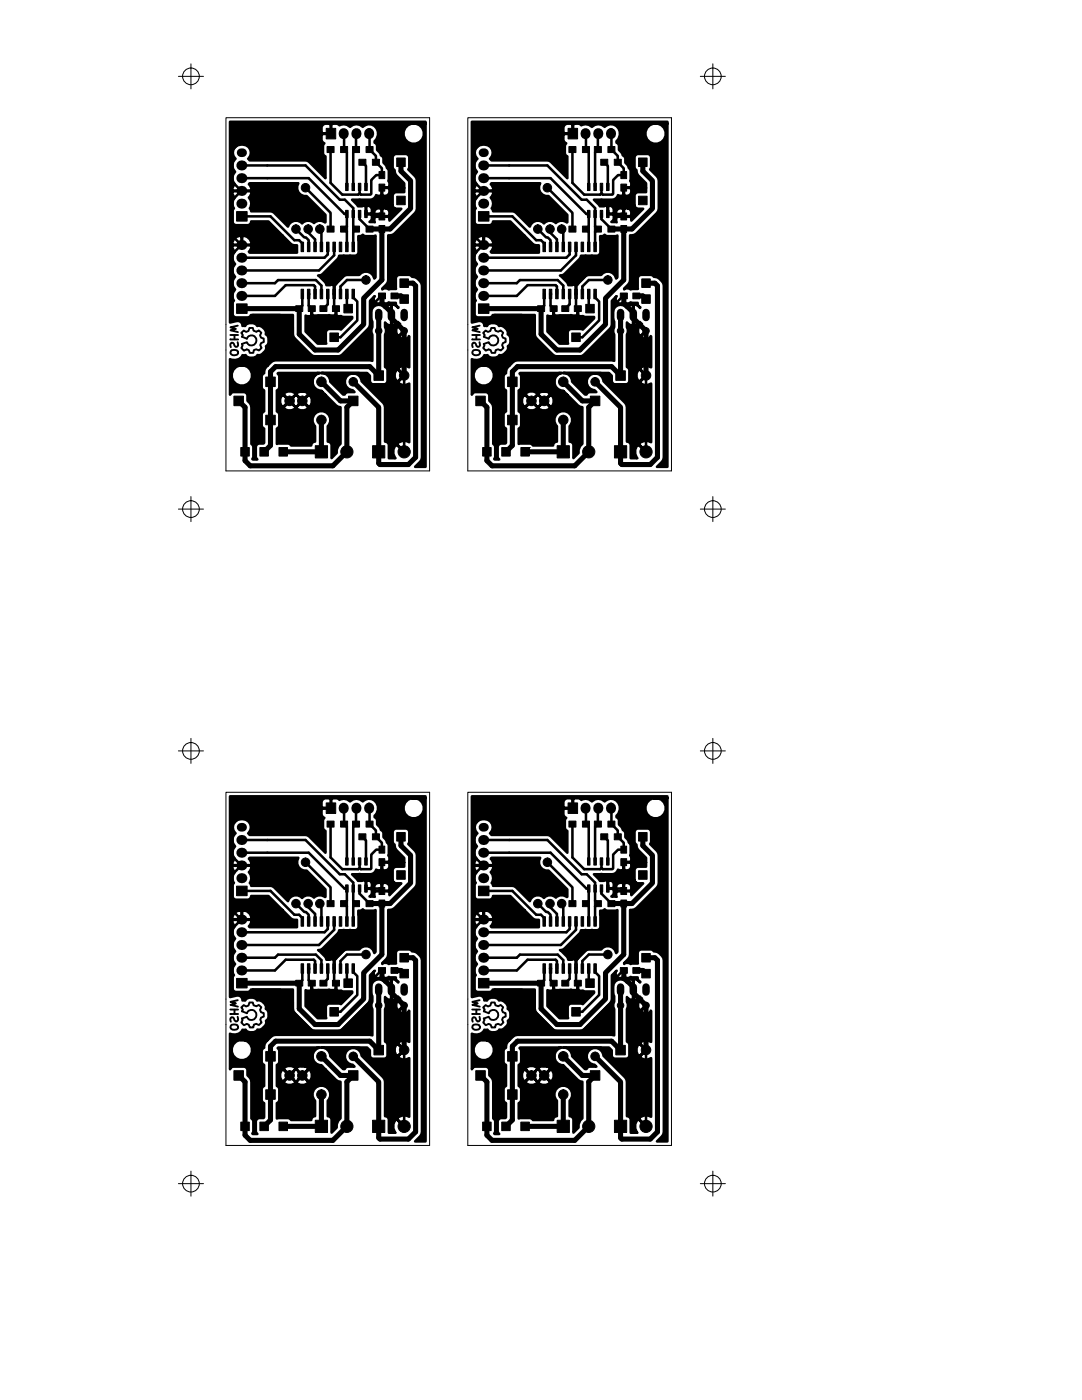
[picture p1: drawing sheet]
<svg xmlns="http://www.w3.org/2000/svg" width="216mm" height="279mm" viewBox="0 0 216 279" stroke-linecap="round" stroke-linejoin="round" font-family="sans-serif">
<g fill="none" stroke="#000" stroke-width=".2">
<path d="M35.6 15.2h5M38.1 12.7v5M139.7 15.2h5M142.2 12.7v5M45.1 23.5h40.6v70.5h-40.6zM93.3 23.5h40.7v70.5h-40.7zM38.1 99.1v5M103.9 89.3h1.7v1.7h-1.7zM105.6 89.3h.1M142.2 99.1v5M35.6 101.6h5M139.7 101.6h5"/>
<path d="M35.6 149.9h5M38.1 147.4v5M45.1 158.1h40.6v70.5h-40.6zM93.3 158.1h40.7v70.5h-40.7zM139.7 149.9h5M142.2 147.4v5M35.6 236.2h5M38.1 233.7v5M139.7 236.2h5M142.2 233.7v5"/>
<circle cx="38.1" cy="15.2" r="1.67"/>
<circle cx="142.2" cy="15.2" r="1.67"/>
<circle cx="38.1" cy="101.6" r="1.67"/>
<circle cx="142.2" cy="101.6" r="1.67"/>
<circle cx="38.1" cy="149.9" r="1.67"/>
<circle cx="142.2" cy="149.9" r="1.67"/>
<circle cx="38.1" cy="236.2" r="1.67"/>
<circle cx="142.2" cy="236.2" r="1.67"/>
</g>
<g fill="none" stroke="#000" stroke-width=".38">
<path d="M46 67.7h1.5M46 66.9h1.5M46.8 66.9v.8M47.4 68.3l.1 .7-.2 .2h-.3l-.5-.8h-.3l-.2 .2 .1 .7M47.4 65l-1.4 .3 1.1 .3-1.1 .3 1.5 .4M47.5 70.3v.3a.93 .93 0 0 1-1.5-.2v-.3a1.1 1.1 0 0 1 1.4-.1l.1 .3M48.1 66.4l.5-.4 .5 .2 .5-.1 .2-.7h.7l.1 .6 .6 .2 .4-.3 .5 .5-.2 .5 .2 .5 .5 .2v.7l-.5 .2-.2 .4 .3 .5-.5 .6-.6-.3-.5 .2-.1 .5h-.7l-.2-.5-.4-.2-.5 .3-.5-.6 .2-.5-.1-.3 1-.3a.98 .98 0 0 0 1.5 .4 .98 .98 0 0 0 0-1.5 .98 .98 0 0 0-1.5 .4l-1-.4 .2-.3zM94.2 67.7h1.6M94.2 66.9h1.6M94.5 69.9a.91 .91 0 0 1 1.3 .4v.3a.93 .93 0 0 1-1.6-.2zM95.1 66.9l-.1 .8M95.7 68.3l.1 .7-.2 .2h-.3l-.5-.8h-.3l-.3 .2 .1 .7"/>
<path d="M95.7 65l-1.4 .3 1 .3-1 .3 1.4 .4M97.5 69.7l-.6 .3-.5-.6 .3-.5-.2-.3 1-.3a.98 .98 0 0 0 1.5 .4 .98 .98 0 0 0 0-1.5 .98 .98 0 0 0-1.5 .4l-1-.4 .2-.3-.3-.5 .5-.4 .5 .2 .4-.1 .2-.7h.7l.2 .6 .5 .2 .5-.3 .5 .5-.3 .5 .2 .5 .6 .2v.7l-.5 .2-.2 .4 .3 .5-.6 .6-.5-.3-.5 .2-.1 .5h-.7l-.2-.5-.4-.2M47.4 199.6l-1.4 .3 1.1 .4-1.1 .2 1.5 .4M95.7 199.6l-1.4 .3 1 .4-1 .2 1.4 .4M46 202.4h1.5M46 201.5h1.5M46.8 201.5v.8M47.4 202.9l.1 .7-.2 .2-.3 .1-.5-.9h-.3l-.2 .2 .1 .7M47.5 204.9v.3a.93 .93 0 0 1-1.5-.2v-.3a1.1 1.1 0 0 1 1.4-.1l.1 .4M49.2 204.3l-.5 .3-.5-.5 .2-.6-.1-.2 1-.4a.98 .98 0 0 0 1.5 .5 .98 .98 0 0 0 0-1.6 .98 .98 0 0 0-1.5 .4l-1-.4 .2-.3-.4-.4 .5-.5 .5 .3 .5-.2 .2-.6h.7l.1 .5 .6 .2 .4-.2 .5 .4-.2 .5 .2 .5 .5 .2v.7l-.5 .2-.2 .4 .3 .6-.5 .5-.6-.3-.5 .2-.1 .5-.7 .1-.2-.6-.4-.1M94.2 202.4h1.6M94.2 201.5h1.6"/>
<path d="M95.1 201.5l-.1 .8M95.7 202.9l.1 .7-.2 .2-.3 .1-.5-.9h-.3l-.3 .2 .1 .7M95.8 204.9v.3a.93 .93 0 0 1-1.6-.2l.1-.3a1.1 1.1 0 0 1 1.3-.1l.2 .4M97.5 204.3l-.6 .3-.5-.5 .3-.6-.2-.2 1-.4a.98 .98 0 0 0 1.5 .5 .98 .98 0 0 0 0-1.6 .98 .98 0 0 0-1.5 .4l-1-.4 .2-.3-.3-.4 .5-.5 .5 .3 .4-.2 .2-.6h.7l.2 .5 .5 .2 .5-.2 .5 .4-.3 .5 .2 .5 .6 .2v.7l-.5 .2-.2 .4 .3 .6-.6 .5-.5-.3-.5 .2-.1 .5-.7 .1-.2-.6-.4-.1"/>
</g>
<g fill="#000" stroke="#000" stroke-width=".2">
<path d="M65.3 29.2h1.4v1.2h-1.4zM65.1 25.6h1.9v2.1h-1.9zM68 29.2h1.4v1.2h-1.4zM69 36.6h.5v1.4h-.5zM70.2 36.6h.5v1.4h-.5zM71.6 31.8h1.4v1.2h-1.4zM70.3 29.2h1.4v1.2h-1.4zM71.5 36.6h.5v1.4h-.5zM72.8 36.6h.5v1.4h-.5zM74.3 31.8h1.4v1.2h-1.4zM73 29.2h1.4v1.2h-1.4zM75.6 34.2h1.2v1.4h-1.2z"/>
<path d="M75.6 36.7h1.2v1.4h-1.2zM79.2 39.2h1.7v1.7h-1.7zM79.2 31.5h1.7v1.7h-1.7zM113.5 29.2h1.4v1.2h-1.4zM113.4 25.6h1.9v2.1h-1.9zM116.2 29.2h1.4v1.2h-1.4zM117.2 36.6h.5v1.4h-.5zM118.5 36.6h.5v1.4h-.5zM119.9 31.8h1.4v1.2h-1.4zM118.6 29.2h1.4v1.2h-1.4zM119.8 36.6h.5v1.4h-.5zM121 36.6h.5v1.4h-.5z"/>
<path d="M122.6 31.8h1.4v1.2h-1.4zM121.3 29.2h1.4v1.2h-1.4zM123.9 34.2h1.1v1.4h-1.1zM123.9 36.7h1.1v1.4h-1.1zM127.4 39.2h1.7v1.7h-1.7zM127.4 31.5h1.7v1.7h-1.7zM47.2 42.2h2.1v1.9h-2.1zM60.1 48.3h.5v1.9h-.5zM60.1 57.7h.5v1.9h-.5zM61.3 48.3h.5v1.9h-.5zM61.3 57.7h.5v1.9h-.5zM62.6 48.3h.5v1.9h-.5z"/>
<path d="M62.6 57.7h.5v1.9h-.5zM63.9 48.3h.5v1.9h-.5zM63.9 57.7h.5v1.9h-.5zM65.2 48.3h.5v1.9h-.5zM65.2 57.7h.5v1.9h-.5zM65.3 45.1h1.4v1.2h-1.4zM66.4 48.3h.5v1.9h-.5zM66.4 57.7h.5v1.9h-.5zM67.7 48.3h.5v1.9h-.5zM67.7 57.7h.5v1.9h-.5zM68 45.1h1.4v1.2h-1.4zM69 48.3h.5v1.9h-.5z"/>
<path d="M69 57.7h.5v1.9h-.5zM69 42h.5v1.4h-.5zM70.2 48.3h.5v1.9h-.5zM70.2 57.7h.5v1.9h-.5zM70.2 42h.5v1.4h-.5zM70.3 45.1h1.4v1.2h-1.4zM71.5 42h.5v1.4h-.5zM72.8 42h.5v1.4h-.5zM73 45.1h1.4v1.2h-1.4zM75.5 58.5h1.4v1.1h-1.4zM75.6 45h1.2v1.4h-1.2zM75.6 42.5h1.2v1.4h-1.2z"/>
<path d="M78 58.5h1.4v1.1h-1.4zM79.8 58.8h1.7v1.7h-1.7zM79.8 55.7h1.7v1.7h-1.7zM95.5 42.2h2.1v1.9h-2.1zM108.3 48.3h.5v1.9h-.5zM108.3 57.7h.5v1.9h-.5zM109.6 48.3h.5v1.9h-.5zM109.6 57.7h.5v1.9h-.5zM110.9 48.3h.5v1.9h-.5zM110.9 57.7h.5v1.9h-.5zM112.1 48.3h.5v1.9h-.5zM112.1 57.7h.5v1.9h-.5z"/>
<path d="M113.4 48.3h.5v1.9h-.5zM113.4 57.7h.5v1.9h-.5zM113.5 45.1h1.4v1.2h-1.4zM114.7 48.3h.5v1.9h-.5zM114.7 57.7h.5v1.9h-.5zM116 48.3h.5v1.9h-.5zM116 57.7h.5v1.9h-.5zM116.2 45.1h1.4v1.2h-1.4zM117.2 48.3h.5v1.9h-.5zM117.2 57.7h.5v1.9h-.5zM117.2 42h.5v1.4h-.5zM118.5 48.3h.5v1.9h-.5z"/>
<path d="M118.5 57.7h.5v1.9h-.5zM118.5 42h.5v1.4h-.5zM118.6 45.1h1.4v1.2h-1.4zM119.8 42h.5v1.4h-.5zM121 42h.5v1.4h-.5zM121.3 45.1h1.4v1.2h-1.4zM123.8 58.5h1.4v1.1h-1.4zM123.9 45h1.1v1.4h-1.1zM123.9 42.5h1.1v1.4h-1.1zM126.3 58.5h1.4v1.1h-1.4zM128.1 58.8h1.7v1.7h-1.7zM128.1 55.7h1.7v1.7h-1.7z"/>
<path d="M46.7 79.1h1.9v1.9h-1.9zM47.2 60.6h2.1v1.9h-2.1zM53 75.3h1.9v1.8h-1.9zM59 61h1.4v1.2h-1.4zM61.5 61h1.4v1.2h-1.4zM63.8 61h1.4v1.2h-1.4zM65.8 66.5h1.7v1.7h-1.7zM66.3 61h1.4v1.2h-1.4zM68.6 60.7h1.7v1.7h-1.7zM74.6 74h1.9v1.9h-1.9zM94.9 79.1h1.9v1.9h-1.9zM95.5 60.6h2.1v1.9h-2.1z"/>
<path d="M101.3 75.3h1.9v1.8h-1.9zM107.3 61h1.4v1.2h-1.4zM109.8 61h1.4v1.2h-1.4zM112.1 61h1.4v1.2h-1.4zM114.1 66.5h1.7v1.7h-1.7zM114.6 61h1.4v1.2h-1.4zM116.9 60.7h1.7v1.7h-1.7zM122.9 74h1.9v1.9h-1.9zM48 89.3h1.7v1.7h-1.7zM51.9 89.3h1.7v1.7h-1.7zM53 82.9h1.9v1.9h-1.9zM55.7 89.3h1.7v1.7h-1.7z"/>
<path d="M62.9 88.9h2.5v2.5h-2.5zM69.5 79.1h1.9v1.9h-1.9zM74.3 88.9h2.5v2.5h-2.5zM96.3 89.3h1.7v1.7h-1.7zM100.1 89.3h1.7v1.7h-1.7zM101.3 82.9h1.9v1.9h-1.9zM111.2 88.9h2.4v2.5h-2.4zM117.8 79.1h1.9v1.9h-1.9zM122.6 88.9h2.4v2.5h-2.4zM47.2 176.9h2.1v1.9h-2.1zM65.3 163.9h1.4v1.2h-1.4zM65.3 179.7h1.4v1.2h-1.4z"/>
<path d="M65.1 160.2h1.9v2.1h-1.9zM68 163.9h1.4v1.2h-1.4zM68 179.7h1.4v1.2h-1.4zM69 176.6h.5v1.4h-.5zM69 171.2h.5v1.4h-.5zM70.2 176.6h.5v1.4h-.5zM70.2 171.2h.5v1.4h-.5zM71.6 166.4h1.4v1.2h-1.4zM70.3 163.9h1.4v1.2h-1.4zM71.5 176.6h.5v1.4h-.5zM71.5 171.2h.5v1.4h-.5zM72.8 176.6h.5v1.4h-.5z"/>
<path d="M72.8 171.2h.5v1.4h-.5zM74.3 166.4h1.4v1.2h-1.4zM73 163.9h1.4v1.2h-1.4zM75.6 168.9h1.2v1.4h-1.2zM75.6 171.4h1.2v1.4h-1.2zM75.6 177.1h1.2v1.4h-1.2zM79.2 173.8h1.7v1.7h-1.7zM79.2 166.2h1.7v1.7h-1.7zM95.5 176.9h2.1v1.9h-2.1zM113.5 163.9h1.4v1.2h-1.4zM113.5 179.7h1.4v1.2h-1.4zM113.4 160.2h1.9v2.1h-1.9z"/>
<path d="M116.2 163.9h1.4v1.2h-1.4zM116.2 179.7h1.4v1.2h-1.4zM117.2 176.6h.5v1.4h-.5zM117.2 171.2h.5v1.4h-.5zM118.5 176.6h.5v1.4h-.5zM118.5 171.2h.5v1.4h-.5zM119.9 166.4h1.4v1.2h-1.4zM118.6 163.9h1.4v1.2h-1.4zM119.8 176.6h.5v1.4h-.5zM119.8 171.2h.5v1.4h-.5zM121 176.6h.5v1.4h-.5zM121 171.2h.5v1.4h-.5z"/>
<path d="M122.6 166.4h1.4v1.2h-1.4zM121.3 163.9h1.4v1.2h-1.4zM123.9 168.9h1.1v1.4h-1.1zM123.9 171.4h1.1v1.4h-1.1zM123.9 177.1h1.1v1.4h-1.1zM127.4 173.8h1.7v1.7h-1.7zM127.4 166.2h1.7v1.7h-1.7zM47.2 195.3h2.1v1.9h-2.1zM60.1 182.9h.5v1.9h-.5zM60.1 192.3h.5v1.9h-.5zM59 195.6h1.4v1.2h-1.4zM61.3 182.9h.5v1.9h-.5z"/>
<path d="M61.3 192.3h.5v1.9h-.5zM62.6 182.9h.5v1.9h-.5zM62.6 192.3h.5v1.9h-.5zM61.5 195.6h1.4v1.2h-1.4zM63.9 182.9h.5v1.9h-.5zM63.9 192.3h.5v1.9h-.5zM65.2 182.9h.5v1.9h-.5zM65.2 192.3h.5v1.9h-.5zM63.8 195.6h1.4v1.2h-1.4zM66.4 182.9h.5v1.9h-.5zM66.4 192.3h.5v1.9h-.5zM67.7 182.9h.5v1.9h-.5z"/>
<path d="M67.7 192.3h.5v1.9h-.5zM66.3 195.6h1.4v1.2h-1.4zM68.6 195.4h1.7v1.7h-1.7zM69 182.9h.5v1.9h-.5zM69 192.3h.5v1.9h-.5zM70.2 182.9h.5v1.9h-.5zM70.2 192.3h.5v1.9h-.5zM70.3 179.7h1.4v1.2h-1.4zM73 179.7h1.4v1.2h-1.4zM75.5 193.1h1.4v1.2h-1.4zM75.6 179.6h1.2v1.4h-1.2zM78 193.1h1.4v1.2h-1.4z"/>
<path d="M79.8 193.5h1.7v1.7h-1.7zM79.8 190.3h1.7v1.7h-1.7zM95.5 195.3h2.1v1.9h-2.1zM108.3 182.9h.5v1.9h-.5zM108.3 192.3h.5v1.9h-.5zM107.3 195.6h1.4v1.2h-1.4zM109.6 182.9h.5v1.9h-.5zM109.6 192.3h.5v1.9h-.5zM110.9 182.9h.5v1.9h-.5zM110.9 192.3h.5v1.9h-.5zM109.8 195.6h1.4v1.2h-1.4zM112.1 182.9h.5v1.9h-.5z"/>
<path d="M112.1 192.3h.5v1.9h-.5zM113.4 182.9h.5v1.9h-.5zM113.4 192.3h.5v1.9h-.5zM112.1 195.6h1.4v1.2h-1.4zM114.7 182.9h.5v1.9h-.5zM114.7 192.3h.5v1.9h-.5zM116 182.9h.5v1.9h-.5zM116 192.3h.5v1.9h-.5zM114.6 195.6h1.4v1.2h-1.4zM116.9 195.4h1.7v1.7h-1.7zM117.2 182.9h.5v1.9h-.5zM117.2 192.3h.5v1.9h-.5z"/>
<path d="M118.5 182.9h.5v1.9h-.5zM118.5 192.3h.5v1.9h-.5zM118.6 179.7h1.4v1.2h-1.4zM121.3 179.7h1.4v1.2h-1.4zM123.8 193.1h1.4v1.2h-1.4zM123.9 179.6h1.1v1.4h-1.1zM126.3 193.1h1.4v1.2h-1.4zM128.1 193.5h1.7v1.7h-1.7zM128.1 190.3h1.7v1.7h-1.7zM46.7 213.7h1.9v1.9h-1.9zM53 209.9h1.9v1.9h-1.9zM53 217.5h1.9v1.9h-1.9z"/>
<path d="M65.8 201.1h1.7v1.7h-1.7zM69.5 213.7h1.9v1.9h-1.9zM74.6 208.6h1.9v1.9h-1.9zM94.9 213.7h1.9v1.9h-1.9zM101.3 209.9h1.9v1.9h-1.9zM101.3 217.5h1.9v1.9h-1.9zM114.1 201.1h1.7v1.7h-1.7zM117.8 213.7h1.9v1.9h-1.9zM122.9 208.6h1.9v1.9h-1.9zM48 223.9h1.7v1.7h-1.7zM51.9 223.9h1.7v1.7h-1.7zM55.7 223.9h1.7v1.7h-1.7z"/>
<path d="M62.9 223.6h2.5v2.4h-2.5zM74.3 223.6h2.5v2.4h-2.5zM96.3 223.9h1.7v1.7h-1.7zM100.1 223.9h1.7v1.7h-1.7zM103.9 223.9h1.7v1.7h-1.7zM111.2 223.6h2.4v2.4h-2.4zM122.6 223.6h2.4v2.4h-2.4z"/>
<circle cx="61" cy="37.5" r=".85"/>
<circle cx="109.2" cy="37.5" r=".85"/>
<circle cx="59.1" cy="45.7" r=".85"/>
<circle cx="61.5" cy="45.7" r=".85"/>
<circle cx="63.8" cy="45.7" r=".85"/>
<circle cx="73" cy="52.7" r=".85"/>
<circle cx="73" cy="55.9" r=".85"/>
<circle cx="75.6" cy="40.6" r=".85"/>
<circle cx="107.3" cy="45.7" r=".85"/>
<circle cx="109.7" cy="45.7" r=".85"/>
<circle cx="112.1" cy="45.7" r=".85"/>
<circle cx="121.3" cy="52.7" r=".85"/>
<circle cx="121.3" cy="55.9" r=".85"/>
<circle cx="123.8" cy="40.6" r=".85"/>
<circle cx="57.1" cy="64.1" r=".85"/>
<circle cx="64.1" cy="76.2" r=".95"/>
<circle cx="70.5" cy="76.2" r=".85"/>
<circle cx="75.6" cy="66" r=".65"/>
<circle cx="80.6" cy="74.9" r=".95"/>
<circle cx="80.6" cy="66" r=".65"/>
<circle cx="105.4" cy="64.1" r=".85"/>
<circle cx="112.4" cy="76.2" r=".95"/>
<circle cx="118.7" cy="76.2" r=".85"/>
<circle cx="123.8" cy="66" r=".65"/>
<circle cx="128.9" cy="74.9" r=".95"/>
<circle cx="128.9" cy="66" r=".65"/>
<circle cx="57.8" cy="80" r=".95"/>
<circle cx="60.3" cy="80" r=".95"/>
<circle cx="64.1" cy="83.8" r=".95"/>
<circle cx="69.2" cy="90.2" r="1.22"/>
<circle cx="80.6" cy="90.2" r="1.22"/>
<circle cx="106" cy="80" r=".95"/>
<circle cx="108.6" cy="80" r=".95"/>
<circle cx="112.4" cy="83.8" r=".95"/>
<circle cx="117.5" cy="90.2" r="1.22"/>
<circle cx="128.9" cy="90.2" r="1.22"/>
<circle cx="61" cy="172.1" r=".85"/>
<circle cx="75.6" cy="175.3" r=".85"/>
<circle cx="109.2" cy="172.1" r=".85"/>
<circle cx="123.8" cy="175.3" r=".85"/>
<circle cx="57.1" cy="198.8" r=".85"/>
<circle cx="59.1" cy="180.3" r=".85"/>
<circle cx="61.5" cy="180.3" r=".85"/>
<circle cx="63.8" cy="180.3" r=".85"/>
<circle cx="73" cy="190.5" r=".85"/>
<circle cx="73" cy="187.3" r=".85"/>
<circle cx="105.4" cy="198.8" r=".85"/>
<circle cx="107.3" cy="180.3" r=".85"/>
<circle cx="109.7" cy="180.3" r=".85"/>
<circle cx="112.1" cy="180.3" r=".85"/>
<circle cx="121.3" cy="190.5" r=".85"/>
<circle cx="121.3" cy="187.3" r=".85"/>
<circle cx="57.8" cy="214.6" r=".95"/>
<circle cx="60.3" cy="214.6" r=".95"/>
<circle cx="64.1" cy="218.4" r=".95"/>
<circle cx="64.1" cy="210.8" r=".95"/>
<circle cx="70.5" cy="210.8" r=".85"/>
<circle cx="75.6" cy="200.7" r=".65"/>
<circle cx="80.6" cy="209.6" r=".95"/>
<circle cx="80.6" cy="200.7" r=".65"/>
<circle cx="106" cy="214.6" r=".95"/>
<circle cx="108.6" cy="214.6" r=".95"/>
<circle cx="112.4" cy="210.8" r=".95"/>
<circle cx="112.4" cy="218.4" r=".95"/>
<circle cx="118.7" cy="210.8" r=".85"/>
<circle cx="123.8" cy="200.7" r=".65"/>
<circle cx="128.9" cy="209.6" r=".95"/>
<circle cx="128.9" cy="200.7" r=".65"/>
<circle cx="69.2" cy="224.8" r="1.22"/>
<circle cx="80.6" cy="224.8" r="1.22"/>
<circle cx="117.5" cy="224.8" r="1.22"/>
<circle cx="128.9" cy="224.8" r="1.22"/>
</g>
<g fill="none" stroke="#000" stroke-width="2">
<path d="M48.2 38.1h.2M48.2 35.6h.2M48.2 33h.2M68.6 26.6v.2M71.1 26.6v.2M73.7 26.6v.2M96.4 38.1h.2M96.4 35.6h.2M96.4 33h.2M116.8 26.6v.2M119.4 26.6v.2M121.9 26.6v.2"/>
<path d="M48.2 40.6h.2M48.2 59.1h.2M48.2 56.5h.2M48.2 54h.2M48.2 51.4h.2M48.2 48.9h.2M96.4 40.6h.2M96.4 59.1h.2M96.4 56.5h.2M96.4 54h.2M96.4 51.4h.2M96.4 48.9h.2"/>
<path d="M48.2 175.3h.2M48.2 172.7h.2M48.2 170.2h.2M48.2 167.6h.2M68.6 161.2v.2M71.1 161.2v.2M73.7 161.2v.2M96.4 175.3h.2M96.4 172.7h.2M96.4 170.2h.2M96.4 167.6h.2M116.8 161.2v.2"/>
<path d="M119.4 161.2v.2M121.9 161.2v.2M48.2 193.7h.2M48.2 191.1h.2M48.2 188.6h.2M48.2 186.1h.2M48.2 183.5h.2M96.4 193.7h.2M96.4 191.1h.2M96.4 188.6h.2M96.4 186.1h.2M96.4 183.5h.2"/>
</g>
<path d="M48.1 30.5h.3M96.4 30.5h.3M48.1 165.1h.3M96.4 165.1h.3" fill="none" stroke="#000" stroke-width="1.7"/>
<path d="M75.6 62.4v1M78.1 62.4v1M80.6 62.4v1M123.8 62.4v1M126.4 62.4v1M128.9 62.4v1M75.6 197v1M78.1 197v1M80.6 197v1M123.8 197v1M126.4 197v1M128.9 197v1" fill="none" stroke="#000" stroke-width="1.5"/>
<path d="M103.9 89.3h1.7v1.7h-1.7z" fill="#000"/>
<g fill="none" stroke="#000" stroke-width=".51">
<path d="M48.1 38.1h.2l-1.9 1.8v7.2l1.9 1.8h-.2M48.3 35.6h13.3l7.1 7.1h.5M48.3 33h12.7l6.8 6.9h1l1.7 1.6v3.7l.5 .5-.5 .6v3M61 37.5l5 5v3.2M66 29.8v6.7l2.3 2.3h3.2l.3-.2M66 26.5v.2h-16.4l-3.2 3.2v6.4l1.8 1.8M66 25.9v.1M68.6 26.7l.1 3.1 .5 .6v6.9M71.1 26.7l-.1 3.1-.5 .6v6.9M72.3 32.4l.7 .7v4.2M73.7 26.7v3.1l1.3 1.3v1.3l1.2 1.2v1.3h-1.1l-1 1v2.8l-.2 .1h-1.9l-.2-.2v-1.3M76.2 37.4v2.6l-.6 .6 .6 .7v1.9l-.5-.5h-2.7"/>
<path d="M96.4 38.1h.1l-1.8 1.8v7.2l1.8 1.8h-.1M96.5 33h12.7l6.9 6.9h1l1.6 1.6v3.7l.6 .5-.6 .6v3M96.5 35.6h13.4l7.1 7.1h.5M109.2 37.5l5 5v3.2M114.2 29.8v6.7l2.4 2.3h3.2l.2-.2M114.3 26.5v.2h-16.4l-3.2 3.2v6.4l1.7 1.8M114.3 25.9v.1M116.8 26.7l.1 3.1 .6 .6v6.9M119.4 26.7l-.1 3.1-.6 .6v6.9M120.6 32.4l.7 .7v4.2M121.9 26.7l.1 3.1 1.3 1.3v1.3l1.2 1.2v1.3h-1.2l-1 1v2.8l-.1 .1h-1.9l-.3-.2v-1.3M124.5 37.4v2.6l-.7 .6 .7 .7v1.9l-.5-.5h-2.7"/>
<path d="M48.2 48.9l-1.8 1.8v12.5l.3 .3h3.1l.7-.6h5.4l2.5 2.5v1.8l3.9 3.9h5.7l6.1-6v-4l2.1-2M48.3 43.2h5.7l4.7 4.7h1l.6 .7v.7M48.3 56.5h6.6l.6-.6h7.5l1.1 1.1v1.7M59.1 45.7l1.6 1.7h.3l.6 .5v1.4M60.3 58.7v2.3l-.6 .6M61.5 45.7l.1 .8 1.3 1.3v1.5M62.9 58.7v-1.5l-.3-.3h-5.6l-2.1 2.2h-6.6M63.8 45.7l.3 .4v3.2M65.4 49.3v1.5l-.6 .6h-16.5M65.4 58.7v2l-.9 .9M66.7 49.3v1.6l-3.1 3.1h-15.3M69.2 42.2v3l-.5 .5 .5 .6v3"/>
<path d="M69.2 58.7v2.6l.3 .3M70.5 58.7v.7l.8 .8v3.8l-3.4 3.3h-1.2M71.8 42.7v1l1.9 2M73 55.9h-3.8l-1.3 1.3v1.5M73 52.7h-2l-4.3 4.3v4.2l.3 .4v1.1l-.2 .3h-4.3l-.3-.3v-1.1l-.6-.6v-2.3M96.4 48.9l-1.7 1.8v12.5l.3 .3h3.1l.6-.6h5.4l2.6 2.5v1.8l3.9 3.9h5.7l6-6v-4l2.2-2M96.5 43.2h5.7l4.8 4.7h.9l.7 .7v.7M96.5 56.5h6.6l.6-.6h7.6l1.1 1.1v1.7M107.3 45.7l1.7 1.7h.3l.6 .5v1.4M108.6 58.7v2.3l-.6 .6M109.8 45.7l.1 .8 1.2 1.3v1.5M111.1 58.7v-1.5l-.2-.3h-5.6l-2.2 2.2h-6.6"/>
<path d="M112.1 45.7l.3 .4v3.2M113.7 49.3v1.5l-.7 .6h-16.5M113.7 58.7v2l-.9 .9M114.9 49.3v1.6l-3 3.1h-15.4M117.5 42.2v3l-.6 .5 .6 .6v3M117.5 58.7v2.6l.2 .3M118.7 58.7v.7l.9 .8v3.8l-3.4 3.3h-1.3M120 42.7v1l2 2M121.3 55.9h-3.8l-1.3 1.3v1.5M121.3 52.7h-2.1l-4.3 4.3v4.2l.4 .4v1.1l-.3 .3h-4.3l-.2-.3v-1.1l-.6-.6v-2.3M60.3 80l2.1-2v-2.6l.9-1h8.4l2.3 2.3h4.9l1.7-1.8v15.3M108.6 80l2-2v-2.6l.9-1h8.4l2.3 2.3h4.9l1.8-1.8v15.3"/>
<path d="M48.1 172.7h.2l-1.9 1.8v7.3l1.9 1.7h-.2M48.3 167.6h12.7l6.8 6.9h1l1.7 1.6v3.7l.5 .5-.5 .6v3M48.3 170.2h13.3l7.1 7.1h.5M48.3 177.8h5.7l4.7 4.8h1l.6 .6v.7M61 172.1l5 5v3.2M66 164.5v6.6l2.3 2.4h3.2l.3-.3M66 161.1v.2h-16.4l-3.2 3.2v6.5l1.8 1.7M66 160.5v.2M68.6 161.3l.1 3.2 .5 .5v6.9M69.2 176.8v3l-.5 .5 .5 .6v3M71.1 161.3l-.1 3.2-.5 .5v6.9M71.8 177.3v1.1l1.9 1.9"/>
<path d="M72.3 167l.7 .7v4.2M73.7 161.3v3.2l1.3 1.2v1.3l1.2 1.2v1.4h-1.1l-1 .9v2.8l-.2 .2h-1.9l-.2-.3v-1.3M76.2 172.1v2.5l-.6 .7 .6 .6v1.9l-.5-.5h-2.7M96.4 172.7h.1l-1.8 1.8v7.3l1.8 1.7h-.1M96.5 167.6h12.7l6.9 6.9h1l1.6 1.6v3.7l.6 .5-.6 .6v3M96.5 170.2h13.4l7.1 7.1h.5M96.5 177.8h5.7l4.8 4.8h.9l.7 .6v.7M109.2 172.1l5 5v3.2M114.2 164.5v6.6l2.4 2.4h3.2l.2-.3M114.3 161.1v.2h-16.4l-3.2 3.2v6.5l1.7 1.7M114.3 160.5v.2M116.8 161.3l.1 3.2 .6 .5v6.9"/>
<path d="M117.5 176.8v3l-.6 .5 .6 .6v3M119.4 161.3l-.1 3.2-.6 .5v6.9M120 177.3v1.1l2 1.9M120.6 167l.7 .7v4.2M121.9 161.3l.1 3.2 1.3 1.2v1.3l1.2 1.2v1.4h-1.2l-1 .9v2.8l-.1 .2h-1.9l-.3-.3v-1.3M124.5 172.1v2.5l-.7 .7 .7 .6v1.9l-.5-.5h-2.7M48.2 183.5l-1.8 1.8v12.5l.3 .3h3.1l.7-.6h5.4l2.5 2.5v1.8l3.9 3.9h5.7l6.1-6v-4l2.1-2M48.3 191.1h6.6l.6-.6h7.5l1.1 1.1v1.7M59.1 180.3l1.6 1.7h.3l.6 .6v1.3M60.3 193.3v2.3l-.6 .6M61.5 180.3l.1 .8 1.3 1.3v1.5M62.9 193.3v-1.5l-.3-.3h-5.6l-2.1 2.2h-6.6"/>
<path d="M63.8 180.3l.3 .4v3.2M65.4 183.9v1.5l-.6 .7h-16.5M65.4 193.3v2l-.9 .9M66.7 183.9v1.7l-3.1 3h-15.3M69.2 193.3v2.7l.3 .2M70.5 193.3v.7l.8 .8v3.8l-3.4 3.3h-1.2M73 190.5h-3.8l-1.3 1.3v1.5M73 187.3h-2l-4.3 4.3v4.3l.3 .3v1.1l-.2 .3h-4.3l-.3-.3v-1.1l-.6-.6v-2.3M96.4 183.5l-1.7 1.8v12.5l.3 .3h3.1l.6-.6h5.4l2.6 2.5v1.8l3.9 3.9h5.7l6-6v-4l2.2-2M96.5 191.1h6.6l.6-.6h7.6l1.1 1.1v1.7M107.3 180.3l1.7 1.7h.3l.6 .6v1.3M108.6 193.3v2.3l-.6 .6"/>
<path d="M109.8 180.3l.1 .8 1.2 1.3v1.5M111.1 193.3v-1.5l-.2-.3h-5.6l-2.2 2.2h-6.6M112.1 180.3l.3 .4v3.2M113.7 183.9v1.5l-.7 .7h-16.5M113.7 193.3v2l-.9 .9M114.9 183.9v1.7l-3 3h-15.4M117.5 193.3v2.7l.2 .2M118.7 193.3v.7l.9 .8v3.8l-3.4 3.3h-1.3M121.3 190.5h-3.8l-1.3 1.3v1.5M121.3 187.3h-2.1l-4.3 4.3v4.3l.4 .3v1.1l-.3 .3h-4.3l-.2-.3v-1.1l-.6-.6v-2.3M60.3 214.6l2.1-2v-2.6l.9-.9h8.4l2.3 2.2h4.9l1.7-1.7v15.2M108.6 214.6l2-2v-2.6l.9-.9h8.4l2.3 2.2h4.9l1.8-1.7v15.2"/>
</g>
<g fill="none" stroke="#000" stroke-width="1">
<path d="M73.7 26v.1M80 32.4v1.8l1.9 1.9v5.5l-4.1 4.1h-4.1h.1M121.9 26l.1 .1M128.3 32.4v1.8l1.9 1.9v5.5l-4.1 4.1h-4.1h.1M76.2 45.7v10.2l-3.6 3.6v5.3l-5.1 5h-4.6l-3.2-3.1v-5.1h-11.4M76.2 59.1v1.4l1.9 1.9v1.1l2.5 2.5v8.9M78.7 59.1h1.3l.6 .6M80.6 56.5h1.8l.5 .5v34.3l-1.4 1.4h-5.7l-.2-.2v-11.2l-5.1-5.1M124.5 45.7v10.2l-3.7 3.6v5.3l-5.1 5h-4.6l-3.1-3.1v-5.1h-11.5M124.5 59.1v1.4l1.9 1.9v1.1l2.5 2.5v8.9M127 59.1h1.3l.6 .6M128.9 56.5h1.8l.5 .5v34.3l-1.5 1.4h-5.6l-.3-.2v-11.2l-5.1-5.1"/>
<path d="M64.1 76.2l3.8 3.8h2.6l-1.3 1.3v8.9l-2.8 2.8h-16.5l-1-1.1v-10.6l-1.3-1.3M75.6 62.9v12.1l-1.8-1.8h-18.8l-1 1v14.7l-1.3 1.3M112.4 76.2l3.8 3.8h2.5l-1.2 1.3v8.9l-2.8 2.8h-16.5l-1-1.1v-10.6l-1.3-1.3M123.8 62.9v12.1l-1.8-1.8h-18.7l-1.1 1v14.7l-1.2 1.3M64.1 83.8v6.4h-7.6M112.4 83.8v6.4h-7.6M73.7 160.7h.1M80 167v1.8l1.9 1.9v5.5l-4.1 4.1h-4M121.9 160.7h.1M128.3 167v1.8l1.9 1.9v5.5l-4.1 4.1h-4.1M75.6 197.5v12.1l-1.8-1.8h-18.8l-1 1v14.7l-1.3 1.3M76.2 180.3v10.2l-3.6 3.6v5.3l-5.1 5.1h-4.6l-3.2-3.2v-5.1h-11.4"/>
<path d="M76.2 193.7v1.4l1.9 1.9v1.1l2.5 2.6v8.8M78.7 193.7h1.3l.6 .6M80.6 191.1h1.8l.5 .6v34.2l-1.4 1.4h-5.7l-.2-.2v-11.2l-5.1-5.1M122 180.3h.1M123.8 197.5v12.1l-1.8-1.8h-18.7l-1.1 1v14.7l-1.2 1.3M124.5 180.3v10.2l-3.7 3.6v5.3l-5.1 5.1h-4.6l-3.1-3.2v-5.1h-11.5M124.5 193.7v1.4l1.9 1.9v1.1l2.5 2.6v8.8M127 193.7h1.3l.6 .6M128.9 191.1h1.8l.5 .6v34.2l-1.5 1.4h-5.6l-.3-.2v-11.2l-5.1-5.1M64.1 210.8l3.8 3.8h2.6l-1.3 1.3v8.9l-2.8 2.8h-16.5l-1-1v-10.7l-1.3-1.3M64.1 218.4v6.4h-7.6M112.4 210.8l3.8 3.8h2.5l-1.2 1.3v8.9l-2.8 2.8h-16.5l-1-1v-10.7l-1.3-1.3"/>
<path d="M112.4 218.4v6.4h-7.6"/>
</g>
<g fill="#000" stroke="#000" stroke-width=".51">
<path d="M45.9 24.3h39v.4h-2.8a2.05 2.05 0 0 0-1.2 3.2 2.05 2.05 0 0 0 3.4-.1 2.05 2.05 0 0 0-1.3-3.1h-.8h2.7v68.5h-2.1l1-1 .4-.9v-34.3a2.29 2.29 0 0 0-2-1.8l-.5-.3h-2.1l-.3 .1-.3 .5v2.2l-1.4 .1-.5-.3h-.6l-.2 .3v-.2l1.1-1.2 .1-.5v-8.9l.8-.1 .4-.3 4.1-4.1 .4-.9v-5.5l-.4-.9-1.3-1.4 .2-.4v-2.1l-.4-.5-.2-.1h-2.1l-.5 .4-.2 .2v2.1l.4 .6 .1 .6 .3 .4 1.6 1.6v.9h-4.4v1.4a.88 .88 0 0 0 1.4-.5v-.7l-.2-.2h3.2v.8h-1.7l-.5 .4-.2 .3v2h-5l-.2 .3v1.3h.9l.2-.2-.1-1-.6-.4h4.8l.4 .6h-2.6a1.12 1.12 0 0 0-1.4 1.3l.2 .2h1.2v-1.3l-.2-.2h.6l-.2 .2v1.3h1.2l.2-.2-.1-1-.6-.3 3.1 .1-2.4 2.3v-.5l-.2-.2h-2.6l-.2 .2 .1 .9-1-.1 .4-.6v-.7l-.2-.2h-1.1l.1-1.5-.3-.3-1.3 .2-1.1-1.3 4-.1 .5-.4 .3-.5 .8 .2 .2-.2v-1.5h1.4l.2-.2v-.7l-.2-.4 .1-2.1-.7-1.1-.4-.4-.1-1.2-.4-.3-.3-.6-.4-.5v-.9l-.5-.5v-.3a1.85 1.85 0 0 0 .3-2.7 1.85 1.85 0 0 0-2.7-.2 1.74 1.74 0 0 0-2.6 0 1.68 1.68 0 0 0-2.1-.3l-.5-.3h-2.3l-.4 .1-.3 .6v1l.2 .2h1.6v-1.7l-.2-.2h.5l-.2 .2v1.8h-1.7l-.2 .3v.9l.1 .4 .4 .3-.3 .4v1.6l.5 .6v4.4l-3.6-3.5-11.5-.1-.3-.3a1.64 1.64 0 0 0 .4-2 1.64 1.64 0 0 0-1.8-.8 1.61 1.61 0 0 0-1.5 1 1.61 1.61 0 0 0 .4 1.8 1.72 1.72 0 0 0-.1 2.6 1.73 1.73 0 0 0 0 2.5l-.6 .8 .2 .4h3.5l.2-.3-.5-.9 .1-.2h9.7l-.2 .5a1.68 1.68 0 0 0 1.9 2l3.7 3.8v1.5l-.2-.1a1.61 1.61 0 0 0-2.1 .2 1.59 1.59 0 0 0-2.3 .1 1.64 1.64 0 0 0-2.8 .6l-3.1-3h-4.3l-.3-.6 .4-1-.2-.6-.3-.6 .5-.8-.2-.4h-3.5l-.2 .4 .6 .8a1.67 1.67 0 0 0-.2 2.2l-.3 .4v2.3l.3 .5 .3 .1h2.5l.5-.3 .1-.4h3.5l2.8 2.8h-8.5a1.89 1.89 0 0 0-1.6 1.5l.2 .3h1.7v-1.6l-.3-.2h.7l-.3 .2v1.6h1.7l.2-.3-.3-.7-.6-.5-.7-.3h7.8l1.6 1.7 .3 .2 1 .1v1.4h-9.5l-.1-.2 .5-.9-.2-.3h-3.5l-.2 .4 .6 .8-.4 .6a1.73 1.73 0 0 0 .4 1.9 1.74 1.74 0 0 0 0 2.5 1.74 1.74 0 0 0 0 2.6 1.68 1.68 0 0 0-.2 2.2l-.3 .4v2.3l.3 .5 .3 .2h2.5l.6-.5h8.3l.1 4.3 3.5 3.5 .9 .4h4.6l.9-.4 5.3-5.5 .1-5.2 1-.9a.88 .88 0 0 0 .5 1.5h.6l.3-.3-.1-1.3h.2v1.3l.2 .3h.6l.5-.3 1.4 .1 .1 .6 .4 .3-.1 .2-.2-.3-.8-.4-.2 .2v3.8l.2 .2 .3-.1 .7-.6 .4 .4v.4h-.5l-.2 .6v.7l.2 .5 .3 .1 1-1-1-.9h.2l.9 .9-1 1.1v.3l.6 .2h.7l.5-.2 .1-.3h.1v6.2a1.9 1.9 0 0 0-2.1 0v.5l-.5 .1a1.93 1.93 0 0 0 0 2.1l.3 .1 1.2-1.2-1.2-1.1h.2l1.1 1.1-1.2 1.3 .1 .3 .7 .3h.7l.7-.2v11.7l-.6-.3h-.9l-.8 .4-.1 .3 1.4 1.5v.1l-1.5-1.5-.4 .1a2 2 0 0 0 .1 2.5h-1.3v-2.7a.74 .74 0 0 0-.8-.6l-.1-7.3-4.6-4.7a1.68 1.68 0 0 0-1.7-1.6 1.68 1.68 0 0 0-1.6 1.6 1.68 1.68 0 0 0 1.6 1.8l.3 .3h-1.4l-.5 .5h-.3l-2.6-2.5v-.3a1.71 1.71 0 0 0-1.8-1.5h9.2l.5 .6v1.1l.3 .5 .3 .1h2.3l.5-.3 .1-.3v-2.3l-.5-.6v-6.4l.2-.5v-.5l-.2-.5v-.9l.7 .5 .3 .1 .2-.2v-3.8l-.2-.2h-.3l-.7 .7a1.49 1.49 0 0 0-1.7-.6 1.49 1.49 0 0 0-1 1.4v1.1l.2 .8-.2 2.1 .2 .5v5.2l-.5-.1h-18.8l-.5 .1-1.1 .9h-5.5a2.05 2.05 0 0 0-1.3 3.2 2.05 2.05 0 0 0 3.4 0 2.05 2.05 0 0 0-1.3-3.2h-.8h5.5a1.61 1.61 0 0 0-.7 1.6l-.5 .5v2.4l.5 .5v4.2l-.5 .6v2.3l.5 .5v2.9l-.1 .1h-.9l-.5 .3-.2 .3v2.1l.4 .5h-1l-.1-.1 .3-.4v-2.1l-.4-.5-.1-7.8-.7-.8v-1.1l-.3-.5-.3-.2h-2.3l-.3 .2-.3 .4v-7.1a1.86 1.86 0 0 0 2.5-.8h.6a1.64 1.64 0 0 0 2.5 0l.5-.1 .3-.1 .8-1a.91 .91 0 0 1 .4-1.1l.1-.4a1.24 1.24 0 0 0-.6-1.5 1.62 1.62 0 0 0-1.7-1.7 1.5 1.5 0 0 0-2.4 .1l-.5-.1a.93 .93 0 0 0-1.2-.9l-1.3 .3zM94.2 24.3h39v.4h-2.8a2.05 2.05 0 0 0-1.2 3.2 2.05 2.05 0 0 0 3.4-.1 2.05 2.05 0 0 0-1.4-3.1h-.8h2.8v68.5h-2.1l1-1 .4-.9v-34.3a2.29 2.29 0 0 0-2-1.8l-.5-.3h-2.1l-.3 .1-.4 .5 .1 2.2-1.5 .1-.4-.3h-.6l-.3 .3v-.2l1.1-1.2 .1-.5v-8.9l.9-.1 .4-.3 4.1-4.1 .4-.9v-5.5l-.4-.9-1.4-1.4 .2-.4v-2.1l-.3-.5-.3-.1h-2.1l-.5 .4-.1 .2v2.1l.4 .6 .1 .6 .3 .4 1.5 1.6v.9h-4.4v1.4a.88 .88 0 0 0 1.5-.5v-.7l-.2-.2h3.1v.8h-1.7l-.5 .4-.1 .3v2h-5l-.3 .3v1.3h1l.2-.2-.2-1-.5-.4h4.8l.4 .6h-2.6a1.11 1.11 0 0 0-1.5 1.3l.3 .2h1.2v-1.3l-.2-.2h.5l-.2 .2v1.3h1.3l.2-.2-.2-1-.5-.3 3 .1-2.3 2.3v-.5l-.2-.2h-2.6l-.3 .2 .1 .9-1-.1 .5-.6v-.7l-.2-.2h-1.1v-1.5l-.2-.3-1.3 .2-1.2-1.3 4.1-.1 .5-.4 .2-.5 .9 .2 .2-.2v-1.5h1.4l.2-.2v-.7l-.3-.4 .1-2.1-.6-1.1-.4-.4-.1-1.2-.4-.3-.3-.6-.5-.5v-.9l-.5-.5v-.3a1.85 1.85 0 0 0 .3-2.7 1.85 1.85 0 0 0-2.7-.2 1.74 1.74 0 0 0-2.5 0 1.68 1.68 0 0 0-2.1-.3l-.5-.3h-2.4l-.3 .1-.4 .6v1l.2 .2h1.6v-1.7l-.2-.2h.6l-.2 .2v1.8h-1.8l-.2 .3v.9l.1 .4 .5 .3-.3 .4v1.6l.5 .6v4.4l-3.6-3.5-11.5-.1-.3-.3a1.64 1.64 0 0 0 .3-2 1.64 1.64 0 0 0-1.8-.8 1.61 1.61 0 0 0-1.5 1 1.61 1.61 0 0 0 .5 1.8 1.72 1.72 0 0 0-.1 2.6 1.73 1.73 0 0 0-.1 2.5l-.5 .8 .2 .4h3.5l.2-.3-.6-.9 .2-.2h9.7l-.2 .5a1.68 1.68 0 0 0 1.8 2l3.8 3.8v1.5l-.2-.1a1.61 1.61 0 0 0-2.1 .2 1.59 1.59 0 0 0-2.4 .1 1.64 1.64 0 0 0-2.8 .6l-3.1-3h-4.2l-.3-.6 .3-1-.1-.6-.4-.6 .5-.8-.1-.4h-3.5l-.2 .4 .5 .8a1.67 1.67 0 0 0-.2 2.2l-.2 .4v2.3l.3 .5 .3 .1h2.5l.5-.3 .1-.4h3.4l2.8 2.8h-8.4a1.89 1.89 0 0 0-1.6 1.5l.2 .3h1.7v-1.6l-.3-.2h.7l-.3 .2v1.6h1.7l.2-.3-.4-.7-.5-.5-.7-.3h7.7l1.7 1.7 .3 .2 .9 .1v1.4h-9.4l-.2-.2 .6-.9-.2-.3h-3.5l-.2 .4 .5 .8-.3 .6a1.73 1.73 0 0 0 .4 1.9 1.74 1.74 0 0 0 0 2.5 1.74 1.74 0 0 0 0 2.6 1.68 1.68 0 0 0-.3 2.2l-.2 .4v2.3l.3 .5 .3 .2h2.5l.5-.5h8.4l.1 4.3 3.4 3.5 .9 .4h4.6l.9-.4 5.4-5.5 .1-5.2 1-.9a.88 .88 0 0 0 .5 1.5h.6l.2-.3v-1.3h.1v1.3l.3 .3h.6l.4-.3 1.4 .1 .2 .6 .4 .3-.1 .2-.2-.3-.8-.4-.3 .2v3.8l.3 .2 .2-.1 .8-.6 .4 .4v.4h-.5l-.3 .6v.7l.3 .5 .3 .1 .9-1-.9-.9h.2l.9 .9-1 1.1v.3l.6 .2h.6l.6-.2v-.3h.1v6.2a1.9 1.9 0 0 0-2.1 0v.5l-.5 .1a1.93 1.93 0 0 0 0 2.1l.4 .1 1.1-1.2-1.1-1.1h.1l1.2 1.1-1.3 1.3 .1 .3 .7 .3h.8l.6-.2v11.7l-.5-.3h-.9l-.8 .4-.1 .3 1.4 1.5-.1 .1-1.4-1.5-.4 .1a2 2 0 0 0 .1 2.5h-1.3v-2.7a.74 .74 0 0 0-.8-.6l-.1-7.3-4.6-4.7a1.68 1.68 0 0 0-1.7-1.6 1.68 1.68 0 0 0-1.6 1.6 1.68 1.68 0 0 0 1.5 1.8l.4 .3h-1.4l-.6 .5h-.3l-2.5-2.5v-.3a1.71 1.71 0 0 0-1.8-1.5h9.1l.6 .6v1.1l.3 .5 .3 .1h2.3l.5-.3 .1-.3v-2.3l-.5-.6v-6.4l.2-.5v-.5l-.2-.5v-.9l.7 .5 .2 .1 .3-.2v-3.8l-.3-.2h-.2l-.8 .7a1.49 1.49 0 0 0-1.6-.6 1.49 1.49 0 0 0-1.1 1.4v1.1l.3 .8-.2 2.1 .2 .5v5.2l-.6-.1h-18.7l-.5 .1-1.1 .9h-5.6a2.05 2.05 0 0 0-1.3 3.2 2.05 2.05 0 0 0 3.4 0 2.05 2.05 0 0 0-1.3-3.2h-.8h5.6a1.61 1.61 0 0 0-.7 1.6l-.5 .5v2.4l.5 .5v4.2l-.5 .6v2.3l.5 .5v2.9l-.2 .1h-.9l-.5 .3-.1 .3v2.1l.3 .5h-.9l-.1-.1 .2-.4v-2.1l-.4-.5-.1-7.8-.7-.8v-1.1l-.3-.5-.3-.2h-2.3l-.2 .2-.3 .4v-7.1a1.86 1.86 0 0 0 2.4-.8h.7a1.64 1.64 0 0 0 2.4 0l.6-.1 .3-.1 .8-1a.91 .91 0 0 1 .4-1.1l.1-.4a1.24 1.24 0 0 0-.6-1.5 1.62 1.62 0 0 0-1.8-1.7 1.5 1.5 0 0 0-2.4 .1l-.5-.1a.93 .93 0 0 0-1.1-.9l-1.3 .3zM61.5 58.6h.2v.2l-.2-.1zM63.5 55l.5-.1 .4-.2 3-3 .3-.7h3.2l.3-.1 .3-.5v-3.3h.4l.5-.3 .4 .3h1.8l.3-.1v8.3l-.2 .3a1.68 1.68 0 0 0-1.3-1.4 1.68 1.68 0 0 0-1.7 .7h-2.5l-.7 .3-1.8 1.8v1.8l-.1-.1v-1.7l-.2-.2-1.3 .1-.2-.6zM109.8 58.6h.1v.2l-.1-.1zM111.7 55l.6-.1 .3-.2 3.1-3 .2-.7h3.3l.3-.1 .3-.5v-3.3h.4l.4-.3 .5 .3h1.8l.3-.1v8.3l-.3 .3a1.68 1.68 0 0 0-1.2-1.4 1.68 1.68 0 0 0-1.7 .7h-2.5l-.7 .3-1.8 1.8v1.8l-.1-.1v-1.7l-.3-.2-1.2 .1-.3-.6zM55.4 74.6l.1-.2h8.3a1.78 1.78 0 0 0-1.5 1.9 1.78 1.78 0 0 0 1.8 1.7l.2 .1h-4.3l-.8 .3v.4l.1 .1h-.5l.1-.1v-.4a1.92 1.92 0 0 0-2.2 0v.5h-.5a1.93 1.93 0 0 0 0 2.2l.3 .1 1.2-1.2-1.2-1.1h.2l1.1 1 .9-.9-.8 1 .8 1-.9-.9-1.2 1.2 .1 .3a1.92 1.92 0 0 0 2.2 0v-.3l-.1-.2h.5l-.1 .2v.3a1.92 1.92 0 0 0 2.2 0l.1-.3-1.2-1.2-.9 .9 .8-1-.8-1 .9 .9 1.2-1.1-.1-.4-.7-.3h-.7h4.3l.7 .8h-3.4l-1.2 1.1 1.2 1.2 .3-.1a1.93 1.93 0 0 0 0-2.2h-.3h3.4l2 2 .9 .4v7.3l-.4 .4-.3 .8v.6l-1 1v-2.7a.74 .74 0 0 0-.8-.6v-3.1a1.78 1.78 0 0 0 0-2.5 1.78 1.78 0 0 0-2.5 0 1.78 1.78 0 0 0 0 2.5v3.1a.73 .73 0 0 0-.8 .8h-4l-.5-.4-2.4 .1v-3.1l.5-.5v-2.3l-.5-.6v-4.2l.5-.5v-2.4zM62.1 61.5h.2v1.4l.2 .2h.6l.4-.2h2.2l.4 .2h.7l.2-.2v-1.4h.1v1.4l.2 .2 3 .2v.2l-2.3 2.3-.3-.2h-2.1l-.3 .2-.3 .5 .1 2.3h-1.7l-2.4-2.4v-3.2l.9 .1 .2-.2zM103.7 74.6l.1-.2h8.2a1.78 1.78 0 0 0-1.4 1.9 1.78 1.78 0 0 0 1.8 1.7l.1 .1h-4.3l-.7 .3-.1 .4 .2 .1h-.6l.2-.1-.1-.4a1.92 1.92 0 0 0-2.1 0v.5h-.5a1.93 1.93 0 0 0 0 2.2l.3 .1 1.2-1.2-1.2-1.1h.2l1 1 1-.9-.9 1 .9 1-1-.9-1.1 1.2 .1 .3a1.92 1.92 0 0 0 2.1 0l.1-.3-.2-.2h.6l-.2 .2 .1 .3a1.92 1.92 0 0 0 2.2 0v-.3l-1.1-1.2-.9 .9 .8-1-.8-1 .9 .9 1.1-1.1v-.4l-.7-.3h-.8h4.3l.8 .8h-3.5l-1.1 1.1 1.1 1.2 .4-.1a1.93 1.93 0 0 0 0-2.2h-.4h3.5l2 2 .9 .4v7.3l-.4 .4-.4 .8v.6l-1 1v-2.7a.74 .74 0 0 0-.7-.6v-3.1a1.78 1.78 0 0 0-.1-2.5 1.78 1.78 0 0 0-2.5 0 1.78 1.78 0 0 0 0 2.5v3.1a.73 .73 0 0 0-.7 .8h-4.1l-.5-.4-2.3 .1v-3.1l.5-.5v-2.3l-.5-.6v-4.2l.5-.5v-2.4zM110.4 61.5h.2l-.1 1.4 .3 .2h.6l.4-.2h2.1l.5 .2h.6l.2-.2v-1.4h.2v1.4l.2 .2 2.9 .2v.2l-2.2 2.3-.3-.2h-2.1l-.3 .2-.3 .5 .1 2.3h-1.7l-2.5-2.4v-3.2l1 .1 .2-.2zM45.9 158.9h39v.4h-2.8a2.05 2.05 0 0 0-1.2 3.2 2.05 2.05 0 0 0 3.4-.1 2.05 2.05 0 0 0-1.3-3.1h-.8h2.7v68.5h-2.1l1-1 .4-.9v-34.2a2.29 2.29 0 0 0-2-1.9l-.5-.3h-2.1l-.3 .1-.3 .5v2.2l-1.4 .1-.5-.2h-.6l-.2 .2v-.2l1.1-1.2 .1-.5v-8.9l.8-.1 .4-.3 4.1-4.1 .4-.9v-5.5l-.4-.9-1.3-1.4 .2-.3v-2.1l-.4-.5-.2-.2h-2.1l-.5 .4-.2 .3v2.1l.4 .5 .1 .7 .3 .4 1.6 1.5v.9h-4.4v1.4a.88 .88 0 0 0 1.4-.5v-.6l-.2-.3h3.2v.9h-1.7l-.5 .3-.2 .3v2.1h-5l-.2 .2v1.4h.9l.2-.3-.1-1-.6-.3h4.8l.4 .5h-2.6a1.11 1.11 0 0 0-1.4 1.3l.2 .3h1.2v-1.4l-.2-.2h.6l-.2 .2v1.4h1.2l.2-.3-.1-.9-.6-.4 3.1 .1-2.4 2.4v-.6l-.2-.2h-2.6l-.2 .2 .1 .9-1-.1 .4-.6v-.7l-.2-.2h-1.1l.1-1.5-.3-.2-1.3 .1-1.1-1.3 4-.1 .5-.4 .3-.4 .8 .1 .2-.2v-1.5h1.4l.2-.2v-.7l-.2-.4 .1-2-.7-1.2-.4-.4-.1-1.2-.4-.3-.3-.6-.4-.5v-.8l-.5-.6v-.3a1.85 1.85 0 0 0 .3-2.7 1.85 1.85 0 0 0-2.7-.2 1.74 1.74 0 0 0-2.6 0 1.69 1.69 0 0 0-2.1-.3l-.5-.3h-2.3l-.4 .1-.3 .6v1l.2 .2h1.6v-1.7l-.2-.2h.5l-.2 .2v1.9h-1.7l-.2 .2v1l.1 .3 .4 .3-.3 .5v1.6l.5 .5v4.4l-3.6-3.5-11.5-.1-.3-.3a1.64 1.64 0 0 0 .4-2 1.64 1.64 0 0 0-1.8-.8 1.61 1.61 0 0 0-1.5 1 1.61 1.61 0 0 0 .4 1.8 1.72 1.72 0 0 0-.1 2.6 1.73 1.73 0 0 0 0 2.5l-.6 .8 .2 .5h3.5l.2-.3-.5-1 .1-.2h9.7l-.2 .6a1.68 1.68 0 0 0 1.9 1.9l3.7 3.8v1.5l-.2-.1a1.61 1.61 0 0 0-2.1 .2 1.59 1.59 0 0 0-2.3 .1 1.64 1.64 0 0 0-2.8 .6l-3.1-2.9-4.3-.1-.3-.6 .4-.9-.2-.7-.3-.6 .5-.8-.2-.4h-3.5l-.2 .4 .6 .8a1.67 1.67 0 0 0-.2 2.2l-.3 .4v2.4l.3 .4 .3 .2h2.5l.5-.4 .1-.4h3.5l2.8 2.8h-8.5a1.89 1.89 0 0 0-1.6 1.6l.2 .3h1.7v-1.7l-.3-.2h.7l-.3 .2v1.7h1.7l.2-.3-.3-.8-.6-.5-.7-.3h7.8l1.6 1.7 .3 .2 1 .1v1.4h-9.5l-.1-.2 .5-.9-.2-.3h-3.5l-.2 .4 .6 .8-.4 .6a1.73 1.73 0 0 0 .4 1.9 1.74 1.74 0 0 0 0 2.6 1.74 1.74 0 0 0 0 2.5 1.68 1.68 0 0 0-.2 2.2l-.3 .5v2.3l.3 .5 .3 .1h2.5l.6-.5h8.3l.1 4.3 3.5 3.6 .9 .3h4.6l.9-.3 5.3-5.5 .1-5.2 1-1a.88 .88 0 0 0 .5 1.5h.6l.3-.2v-1.4h.1v1.4l.2 .2h.6l.5-.2 1.4 .1 .1 .5 .4 .3-.1 .2-.7-.7h-.3l-.2 .2v3.8l.2 .2 .3-.1 .7-.6 .4 .4v.4l-.5 .1-.2 .5v.7l.2 .6h.3l1-.9-1-1h.2l.9 .9-1 1.1v.3l.6 .2h.7l.5-.2 .1-.3 .1 .1v6.1l-.7-.2h-.7l-.7 .3v.4l-.5 .1-.3 .7v.7l.3 .7 .3 .1 1.2-1.1-1.2-1.2h.2l1.1 1.2-1.2 1.2 .1 .3 .7 .3h.7l.7-.2v11.7a2.11 2.11 0 0 0-2.3 .1l-.1 .3 1.4 1.5-.1 .1-1.4-1.5-.4 .1-.3 .8v.9l.4 .9h-1.3v-2.7a.74 .74 0 0 0-.8-.6l-.1-7.4-4.6-4.7a1.68 1.68 0 0 0-1.7-1.6 1.68 1.68 0 0 0-1.6 1.7 1.68 1.68 0 0 0 1.6 1.7l.3 .4h-1.4l-.5 .5h-.3l-2.6-2.6v-.3a1.71 1.71 0 0 0-1.8-1.4h9.2l.5 .5v1.1l.3 .5 .3 .1h2.3l.5-.3 .1-.3v-2.3l-.5-.5v-6.5l.2-.4v-.6l-.2-.5v-.9l.7 .5 .3 .1 .2-.2v-3.8l-.2-.2h-.3l-.7 .7a1.49 1.49 0 0 0-1.7-.6 1.49 1.49 0 0 0-1 1.4v1.1l.2 .8-.2 2.1 .2 .5v5.2l-.5-.1h-18.8l-.5 .1-1.1 .9h-5.5a2.05 2.05 0 0 0-1.3 3.2 2.05 2.05 0 0 0 3.4 0 2.05 2.05 0 0 0-1.3-3.2h-.8h5.5a1.61 1.61 0 0 0-.7 1.6l-.5 .6v2.3l.5 .5v4.2l-.5 .6v2.3l.5 .6v2.8l-.1 .1h-.9l-.5 .4-.2 .2v2.1l.4 .5h-1l-.1-.1 .3-.4v-2.1l-.4-.5-.1-7.8-.7-.8v-1.1l-.3-.5-.3-.1h-2.3l-.3 .1-.3 .4v-7.1a1.86 1.86 0 0 0 2.5-.8h.6a1.64 1.64 0 0 0 2.5 0h.5l.3-.2 .8-1a.91 .91 0 0 1 .4-1l.1-.4a1.24 1.24 0 0 0-.6-1.6 1.62 1.62 0 0 0-1.7-1.7 1.5 1.5 0 0 0-2.4 .1h-.5a.93 .93 0 0 0-1.2-1l-1.3 .3zM94.2 158.9h39v.4h-2.8a2.05 2.05 0 0 0-1.2 3.2 2.05 2.05 0 0 0 3.4-.1 2.05 2.05 0 0 0-1.4-3.1h-.8h2.8v68.5h-2.1l1-1 .4-.9v-34.2a2.29 2.29 0 0 0-2-1.9l-.5-.3h-2.1l-.3 .1-.4 .5 .1 2.2-1.5 .1-.4-.2h-.6l-.3 .2v-.2l1.1-1.2 .1-.5v-8.9l.9-.1 .4-.3 4.1-4.1 .4-.9v-5.5l-.4-.9-1.4-1.4 .2-.3v-2.1l-.3-.5-.3-.2h-2.1l-.5 .4-.1 .3v2.1l.4 .5 .1 .7 .3 .4 1.5 1.5v.9h-4.4v1.4a.88 .88 0 0 0 1.5-.5v-.6l-.2-.3h3.1v.9h-1.7l-.5 .3-.1 .3v2.1h-5l-.3 .2v1.4h1l.2-.3-.2-1-.5-.3h4.8l.4 .5h-2.6a1.11 1.11 0 0 0-1.5 1.3l.3 .3h1.2v-1.4l-.2-.2h.5l-.2 .2v1.4h1.3l.2-.3-.2-.9-.5-.4 3 .1-2.3 2.4v-.6l-.2-.2h-2.6l-.3 .2 .1 .9-1-.1 .5-.6v-.7l-.2-.2h-1.1v-1.5l-.2-.2-1.3 .1-1.2-1.3 4.1-.1 .5-.4 .2-.4 .9 .1 .2-.2v-1.5h1.4l.2-.2v-.7l-.3-.4 .1-2-.6-1.2-.4-.4-.1-1.2-.4-.3-.3-.6-.5-.5v-.8l-.5-.6v-.3a1.85 1.85 0 0 0 .3-2.7 1.85 1.85 0 0 0-2.7-.2 1.74 1.74 0 0 0-2.5 0 1.69 1.69 0 0 0-2.1-.3l-.5-.3h-2.4l-.3 .1-.4 .6v1l.2 .2h1.6v-1.7l-.2-.2h.6l-.2 .2v1.9h-1.8l-.2 .2v1l.1 .3 .5 .3-.3 .5v1.6l.5 .5v4.4l-3.6-3.5-11.5-.1-.3-.3a1.64 1.64 0 0 0 .3-2 1.64 1.64 0 0 0-1.8-.8 1.61 1.61 0 0 0-1.5 1 1.61 1.61 0 0 0 .5 1.8 1.72 1.72 0 0 0-.1 2.6 1.73 1.73 0 0 0-.1 2.5l-.5 .8 .2 .5h3.5l.2-.3-.6-1 .2-.2h9.7l-.2 .6a1.68 1.68 0 0 0 1.8 1.9l3.8 3.8v1.5l-.2-.1a1.61 1.61 0 0 0-2.1 .2 1.59 1.59 0 0 0-2.4 .1 1.64 1.64 0 0 0-2.8 .6l-3.1-2.9-4.2-.1-.3-.6 .3-.9-.1-.7-.4-.6 .5-.8-.1-.4h-3.5l-.2 .4 .5 .8a1.67 1.67 0 0 0-.2 2.2l-.2 .4v2.4l.3 .4 .3 .2h2.5l.5-.4 .1-.4h3.4l2.8 2.8h-8.4a1.89 1.89 0 0 0-1.6 1.6l.2 .3h1.7v-1.7l-.3-.2h.7l-.3 .2v1.7h1.7l.2-.3-.4-.8-.5-.5-.7-.3h7.7l1.7 1.7 .3 .2 .9 .1v1.4h-9.4l-.2-.2 .6-.9-.2-.3h-3.5l-.2 .4 .5 .8-.3 .6a1.73 1.73 0 0 0 .4 1.9 1.74 1.74 0 0 0 0 2.6 1.74 1.74 0 0 0 0 2.5 1.68 1.68 0 0 0-.3 2.2l-.2 .5v2.3l.3 .5 .3 .1h2.5l.5-.5h8.4l.1 4.3 3.4 3.6 .9 .3h4.6l.9-.3 5.4-5.5 .1-5.2 1-1a.88 .88 0 0 0 .5 1.5h.6l.2-.2v-1.4h.2l-.1 1.4 .3 .2h.6l.4-.2 1.4 .1 .2 .5 .4 .3-.1 .2-.8-.7h-.2l-.3 .2v3.8l.3 .2 .2-.1 .8-.6 .4 .4v.4l-.5 .1-.3 .5v.7l.3 .6h.3l.9-.9-.9-1h.2l.9 .9-1 1.1v.3l.6 .2h.6l.6-.2v-.3l.1 .1v6.1l-.6-.2h-.8l-.7 .3v.4l-.5 .1-.3 .7v.7l.3 .7 .4 .1 1.1-1.1-1.1-1.2h.1l1.2 1.2-1.3 1.2 .1 .3 .7 .3h.8l.6-.2v11.7a2.11 2.11 0 0 0-2.2 .1l-.1 .3 1.4 1.5-.1 .1-1.4-1.5-.4 .1-.3 .8-.1 .9 .5 .9h-1.3v-2.7a.74 .74 0 0 0-.8-.6l-.1-7.4-4.6-4.7a1.68 1.68 0 0 0-1.7-1.6 1.68 1.68 0 0 0-1.6 1.7 1.68 1.68 0 0 0 1.5 1.7l.4 .4h-1.4l-.6 .5h-.3l-2.5-2.6v-.3a1.71 1.71 0 0 0-1.8-1.4h9.1l.6 .5v1.1l.3 .5 .3 .1h2.3l.5-.3 .1-.3v-2.3l-.5-.5v-6.5l.2-.4v-.6l-.2-.5v-.9l.7 .5 .2 .1 .3-.2v-3.8l-.3-.2h-.2l-.8 .7a1.49 1.49 0 0 0-1.6-.6 1.49 1.49 0 0 0-1.1 1.4v1.1l.3 .8-.2 2.1 .2 .5v5.2l-.6-.1h-18.7l-.5 .1-1.1 .9h-5.6a2.05 2.05 0 0 0-1.3 3.2 2.05 2.05 0 0 0 3.4 0 2.05 2.05 0 0 0-1.3-3.2h-.8h5.6a1.61 1.61 0 0 0-.7 1.6l-.5 .6v2.3l.5 .5v4.2l-.5 .6v2.3l.5 .6v2.8l-.2 .1h-.9l-.5 .4-.1 .2v2.1l.3 .5h-.9l-.1-.1 .2-.4v-2.1l-.4-.5-.1-7.8-.7-.8v-1.1l-.3-.5-.3-.1h-2.3l-.2 .1-.3 .4v-7.1a1.86 1.86 0 0 0 2.4-.8h.7a1.64 1.64 0 0 0 2.4 0h.6l.3-.2 .8-1a.91 .91 0 0 1 .4-1l.1-.4a1.24 1.24 0 0 0-.6-1.6 1.62 1.62 0 0 0-1.8-1.7 1.5 1.5 0 0 0-2.4 .1h-.5a.93 .93 0 0 0-1.1-1l-1.3 .3z"/>
<path d="M61.5 193.2h.2v.2h-.2zM62.1 196.1l.2 .1v1.3l.2 .2h.6l.4-.2h2.2l.4 .2h.7l.2-.2v-1.3l.1-.1v1.4l.2 .2 3 .2v.2l-2.3 2.3-.3-.1h-2.1l-.3 .1-.3 .5 .1 2.3h-1.7l-2.4-2.4v-3.2l.9 .1 .2-.2zM63.5 189.6l.5-.1 .4-.2 3-3 .3-.6h3.2l.3-.2 .3-.5v-3.2h.4l.5-.3 .4 .3h1.8l.3-.2v8.4l-.2 .2a1.68 1.68 0 0 0-1.3-1.3 1.68 1.68 0 0 0-1.7 .6h-2.5l-.7 .3-1.8 1.8v1.8h-.1v-1.8l-.2-.2-1.3 .1-.2-.6zM109.8 193.2h.1v.2h-.1zM110.4 196.1l.2 .1-.1 1.3 .3 .2h.6l.4-.2h2.1l.5 .2h.6l.2-.2v-1.3l.2-.1v1.4l.2 .2 2.9 .2v.2l-2.2 2.3-.3-.1h-2.1l-.3 .1-.3 .5 .1 2.3h-1.7l-2.5-2.4v-3.2l1 .1 .2-.2zM111.7 189.6l.6-.1 .3-.2 3.1-3 .2-.6h3.3l.3-.2 .3-.5v-3.2h.4l.4-.3 .5 .3h1.8l.3-.2v8.4l-.3 .2a1.68 1.68 0 0 0-1.2-1.3 1.68 1.68 0 0 0-1.7 .6h-2.5l-.7 .3-1.8 1.8v1.8h-.1v-1.8l-.3-.2-1.2 .1-.3-.6zM55.4 209.2l.1-.1h8.3a1.78 1.78 0 0 0-1.5 1.9 1.78 1.78 0 0 0 1.8 1.6l.2 .1h-4.3l-.8 .3v.4l.1 .1h-.5l.1-.1v-.4a1.93 1.93 0 0 0-2.2 0v.5l-.5 .1a1.93 1.93 0 0 0 0 2.1l.3 .1 1.2-1.2-1.2-1.1h.2l1.1 1 .9-.9-.8 1 .8 1-.9-.9-1.2 1.2 .1 .3a1.92 1.92 0 0 0 2.2 0v-.3l-.1-.2h.5l-.1 .2v.3a1.92 1.92 0 0 0 2.2 0l.1-.3-1.2-1.2-.9 .9 .8-1-.8-1 .9 .9 1.2-1.1-.1-.4-.7-.3h-.7h4.3l.7 .8h-3.4l-1.2 1.1 1.2 1.2 .3-.1a1.93 1.93 0 0 0 0-2.1l-.3-.1h3.4l2 2 .9 .4v7.3l-.4 .4-.3 .8v.6l-1 1v-2.6a.74 .74 0 0 0-.8-.6v-3.1a1.78 1.78 0 0 0 0-2.5 1.78 1.78 0 0 0-2.5 0 1.78 1.78 0 0 0 0 2.5v3.1a.73 .73 0 0 0-.8 .7h-4l-.5-.4-2.4 .1v-3l.5-.6v-2.3l-.5-.6v-4.2l.5-.5v-2.3zM103.7 209.2l.1-.1h8.2a1.78 1.78 0 0 0-1.4 1.9 1.78 1.78 0 0 0 1.8 1.6l.1 .1h-4.3l-.7 .3-.1 .4 .2 .1h-.6l.2-.1-.1-.4a1.93 1.93 0 0 0-2.1 0v.5l-.5 .1a1.93 1.93 0 0 0 0 2.1l.3 .1 1.2-1.2-1.2-1.1h.2l1 1 1-.9-.9 1 .9 1-1-.9-1.1 1.2 .1 .3a1.92 1.92 0 0 0 2.1 0l.1-.3-.2-.2h.6l-.2 .2 .1 .3a1.92 1.92 0 0 0 2.2 0v-.3l-1.1-1.2-.9 .9 .8-1-.8-1 .9 .9 1.1-1.1v-.4l-.7-.3h-.8h4.3l.8 .8h-3.5l-1.1 1.1 1.1 1.2 .4-.1a1.93 1.93 0 0 0 0-2.1l-.4-.1h3.5l2 2 .9 .4v7.3l-.4 .4-.4 .8v.6l-1 1v-2.6a.74 .74 0 0 0-.7-.6v-3.1a1.78 1.78 0 0 0-.1-2.5 1.78 1.78 0 0 0-2.5 0 1.78 1.78 0 0 0 0 2.5v3.1a.73 .73 0 0 0-.7 .7h-4.1l-.5-.4-2.3 .1v-3l.5-.6v-2.3l-.5-.6v-4.2l.5-.5v-2.3z"/>
</g>
</svg>
